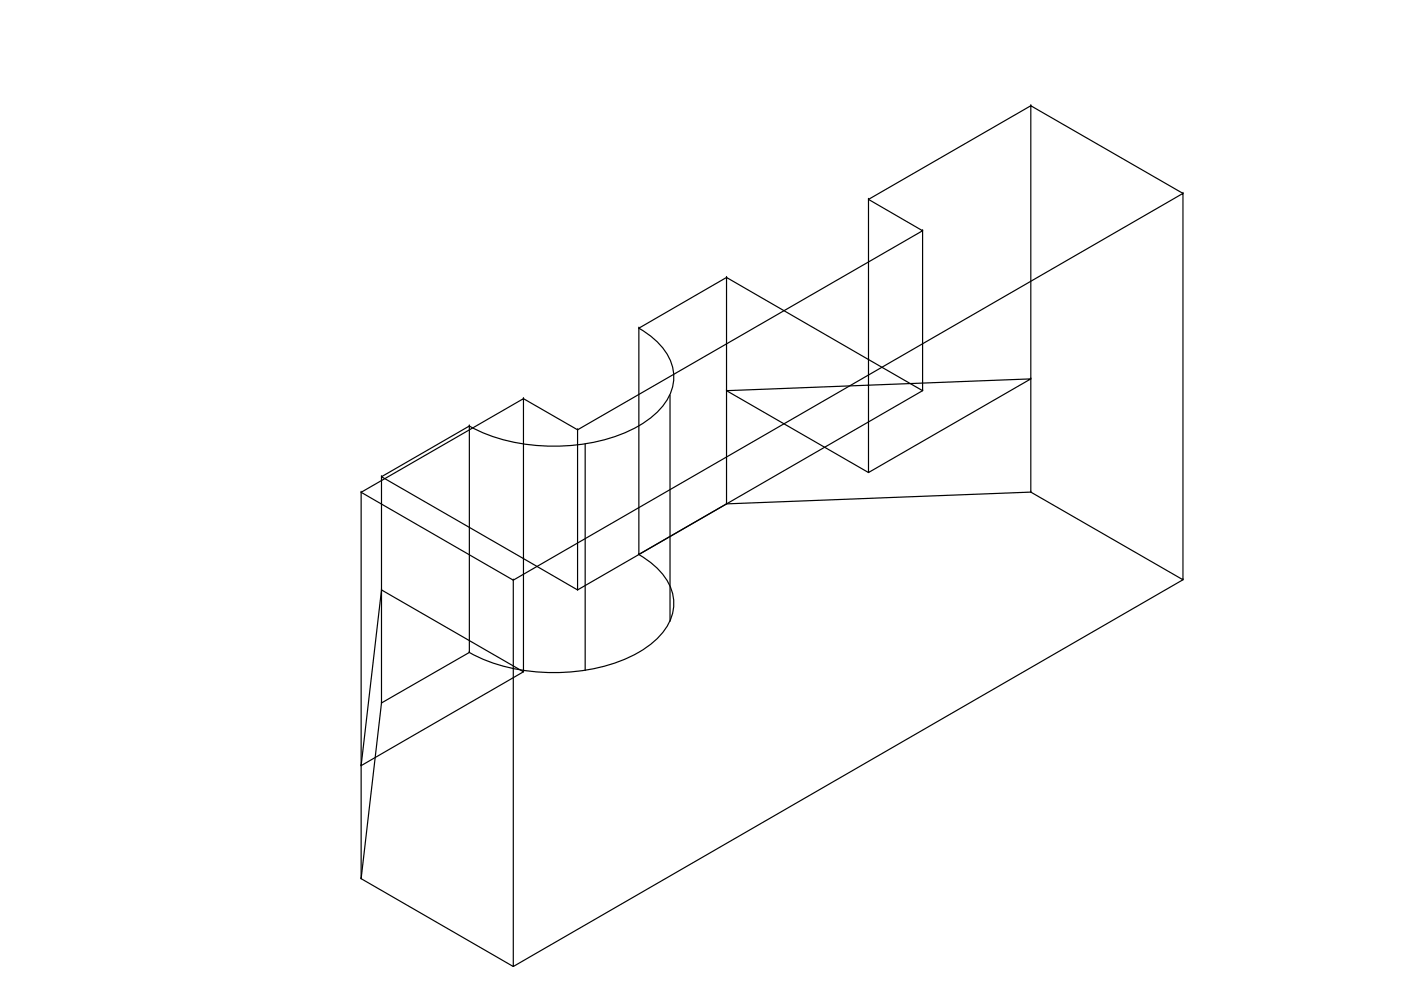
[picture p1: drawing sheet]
<svg xmlns="http://www.w3.org/2000/svg" width="297mm" height="210mm" viewBox="0 0 297 210" stroke-linecap="round" stroke-linejoin="round" font-family="sans-serif">
<!-- layer: 0 -->
<g fill="none" stroke="#000" stroke-width=".25">
<path d="M218.6 22.4l-34.5 19.9v57.9l34.5-19.9-64.6 2.5M218.6 22.4h.1M154 58.8l-18.5 10.8v47.9M154 58.8h.1M184.1 42.3l11.5 6.6-73.1 42.2-11.5-6.6M184.1 42.3h.1M195.6 48.9v33.9l-11.5-6.6M195.6 48.9h.1M250.8 41l-32.2-18.6v81.9M250.8 41h.1M135.4 69.6a14.7 14.7 0 0 1 7.1 7.8 9.7 9.7 0 0 1-2.9 9.8 27.4 27.4 0 0 1-15 6.8 40.6 40.6 0 0 1-23.5-2.8l-1.6-.9M135.5 69.6h.1"/>
<path d="M184.1 76.2l-30.1-17.4v24l30.1 17.4M184.1 76.2h.1M99.5 90.3h.1M111 84.5h.1M122.5 91.1h.1M122.5 91.1v34M124.1 94.1v48M142.1 83.8v47.9M154 82.8h.1M154 82.8v24M195.6 82.8l-73.1 42.3-11.5-6.7M195.6 82.8h.1"/>
<path d="M218.6 80.3h.1M76.6 104.4l32.2 18.6 142-82v81.9M76.6 104.4h.1M80.9 101.1l30.1 17.3v24l-30.1-17.3M80.9 101.1h.1M111 118.4v-33.9l-34.4 19.9v57.9l34.4-19.9M111 118.4h.1M135.4 117.6a14.7 14.7 0 0 1 7.1 7.8 9.7 9.7 0 0 1-2.9 9.8 27.4 27.4 0 0 1-15 6.8 40.6 40.6 0 0 1-23.5-2.8l-1.6-.9M135.5 117.5l18.5-10.7 64.6-2.5 32.2 18.6-142 82-32.2-18.6M135.5 117.5h.1M154 106.8h.1M184.1 100.2h.1"/>
<path d="M218.6 104.3h.1M80.9 125.1h.1M80.9 125.1l-4.3 37.2M99.5 138.3v-48l-18.6 10.8v47.9M99.5 138.3h.1M99.5 138.3l-18.6 10.7M108.8 123h.1M108.8 123v81.9M122.5 125.1h.1M250.8 122.9h.1M80.9 149h.1M80.9 149l-4.3 37.3"/>
<path d="M111 142.4h.1M76.6 162.3h.1M76.6 162.3v24M76.6 186.3h.1M108.8 204.9h.1"/>
</g>
</svg>
